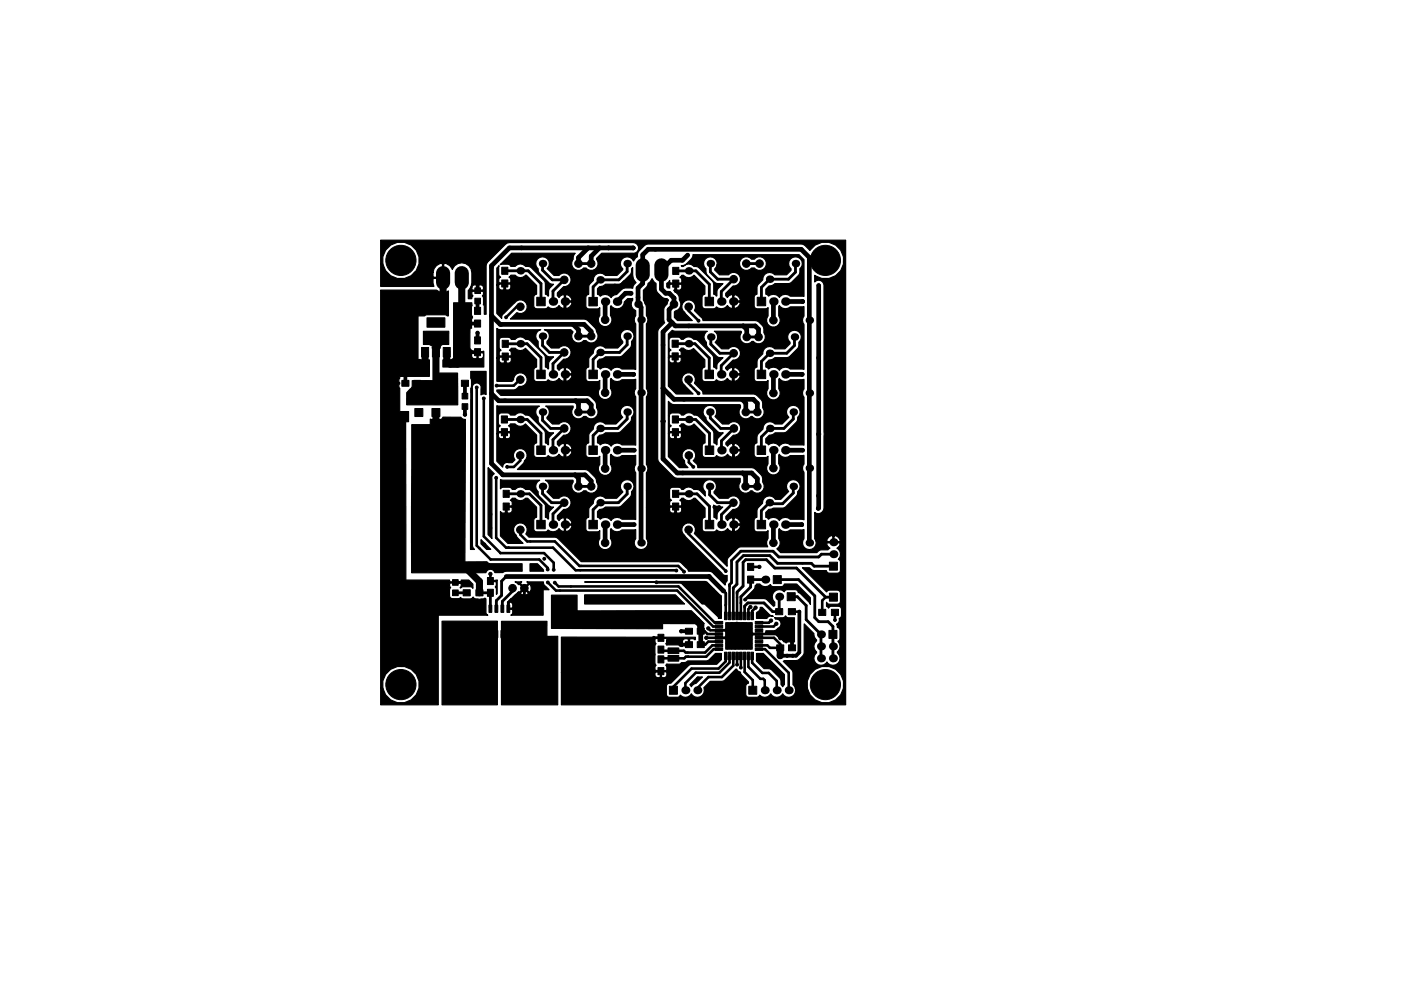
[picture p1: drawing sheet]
<svg xmlns="http://www.w3.org/2000/svg" width="297mm" height="210mm" viewBox="0 0 297 210" stroke-linecap="round" stroke-linejoin="round" font-family="sans-serif">
<g fill="#000" stroke="#000" stroke-width=".21">
<path d="M106.4 56.7h1.3v1.5h-1.3zM106.4 59.4h1.3v1.5h-1.3zM142.6 56.7h1.3v1.5h-1.3zM142.6 59.4h1.3v1.5h-1.3zM89.4 73.7h1.5v2h-1.5zM91.7 73.7h1.5v2h-1.5zM90.5 67.4h3.8v2h-3.8zM94 73.7h1.5v2h-1.5zM100.6 71.5h1.3v1.5h-1.3zM100.6 74h1.3v1.5h-1.3zM100.7 63.3h1.2v1.2h-1.2zM100.7 61.1h1.2v1.2h-1.2z"/>
<path d="M100.6 67.9h1.3v1.5h-1.3zM100.6 65.2h1.3v1.5h-1.3zM106.5 72.2h1.3v1.5h-1.3zM106.5 74.9h1.3v1.5h-1.3zM113.8 63.1h1.8v1.8h-1.8zM124.8 63.1h1.8v1.8h-1.8zM142.5 72.2h1.3v1.5h-1.3zM142.5 74.9h1.3v1.5h-1.3zM149.5 63.1h1.8v1.8h-1.8zM160.5 63.1h1.8v1.8h-1.8zM85.2 80.7h1.5v1.2h-1.5zM87.7 80.7h1.5v1.2h-1.5z"/>
<path d="M88 86.7h1.7v1.7h-1.7zM91.6 86.7h1.7v1.7h-1.7zM95.1 80.7h1.5v1.3h-1.5zM97.8 80.7h1.5v1.3h-1.5zM98 83.4h1.2v1.2h-1.2zM98 85.6h1.2v1.2h-1.2zM106.3 88.2h1.3v1.5h-1.3zM106.3 90.9h1.3v1.5h-1.3zM113.8 78.5h1.8v1.8h-1.8zM113.8 94.6h1.8v1.8h-1.8zM124.8 78.5h1.8v1.8h-1.8zM124.8 94.6h1.8v1.8h-1.8z"/>
<path d="M142.5 88.2h1.4v1.5h-1.4zM142.5 90.9h1.4v1.5h-1.4zM149.5 78.5h1.8v1.8h-1.8zM149.5 94.6h1.8v1.8h-1.8zM160.5 94.6h1.8v1.8h-1.8zM160.5 78.5h1.8v1.8h-1.8zM106.7 104h1.3v1.5h-1.3zM106.7 106.7h1.3v1.5h-1.3zM113.8 110.4h1.8v1.8h-1.8zM124.8 110.4h1.8v1.8h-1.8zM142.6 104h1.3v1.5h-1.3zM142.6 106.7h1.3v1.5h-1.3z"/>
<path d="M149.5 110.4h1.8v1.8h-1.8zM158.5 119.5h1.3v1.5h-1.3zM160.5 110.4h1.8v1.8h-1.8zM175.9 119.3h1.7v1.7h-1.7zM96 125.2h1.1v1.2h-1.1zM96 123h1.1v1.2h-1.1zM98.2 125.1h1.5v1.3h-1.5zM100.9 125.1h1.5v1.3h-1.5zM103.4 122.5h1.2v1.5h-1.2zM103.4 125h1.2v1.5h-1.2zM103.7 133.8h.6v1.5h-.6zM103.7 128.4h.6v1.5h-.6z"/>
<path d="M104.9 133.8h.6v1.5h-.6zM104.9 128.4h.6v1.5h-.6zM106.2 133.8h.6v1.5h-.6zM106.2 128.4h.6v1.5h-.6zM107.5 133.8h.6v1.5h-.6zM107.5 128.4h.6v1.5h-.6zM139.5 139.1h1.3v1.5h-1.3zM139.5 137.1h1.3v1.5h-1.3zM139.5 134.6h1.3v1.5h-1.3zM141.6 137.5h2.3v1.2h-2.3zM141.6 139.1h2.3v1.2h-2.3zM145.3 136.1h1.5v1.3h-1.5z"/>
<path d="M145.3 133.3h1.5v1.2h-1.5zM147.8 136.1h1.5v1.3h-1.5zM147.8 133.3h1.5v1.2h-1.5zM151.6 131.8h1.6v.6h-1.6zM151.6 132.6h1.6v.6h-1.6zM151.6 133.4h1.6v.6h-1.6zM151.6 134.2h1.6v.6h-1.6zM151.6 135h1.6v.6h-1.6zM151.6 135.8h1.6v.6h-1.6zM151.6 136.6h1.6v.6h-1.6zM151.6 137.4h1.6v.6h-1.6zM153.6 138.4h.6v1.6h-.6z"/>
<path d="M153.6 129.9h.6v1.6h-.6zM154.4 138.4h.5v1.6h-.5zM154.4 129.9h.5v1.6h-.5zM155.2 138.4h.5v1.6h-.5zM155.2 129.9h.5v1.6h-.5zM156 138.4h.6v1.6h-.6zM156 129.9h.6v1.6h-.6zM156.8 138.4h.5v1.6h-.5zM156.8 129.9h.5v1.6h-.5zM157.6 138.4h.6v1.6h-.6zM157.6 129.9h.6v1.6h-.6zM158.5 122.2h1.3v1.5h-1.3z"/>
<path d="M158.4 138.4h.5v1.6h-.5zM158.4 129.9h.5v1.6h-.5zM159.2 138.4h.5v1.6h-.5zM159.2 129.9h.5v1.6h-.5zM160.1 137.4h1.6v.6h-1.6zM160.1 136.6h1.6v.6h-1.6zM160.1 135.8h1.6v.6h-1.6zM160.1 135h1.6v.6h-1.6zM160.1 134.2h1.6v.6h-1.6zM160.1 133.4h1.6v.6h-1.6zM160.1 132.6h1.6v.6h-1.6zM160.1 131.8h1.6v.6h-1.6z"/>
<path d="M163.9 122.1h1.7v1.7h-1.7zM164.7 136.8h1.5v1.3h-1.5zM164.5 129.1h1.4v1.3h-1.4zM166.9 125.7h1.7v1.7h-1.7zM167.2 136.8h1.5v1.3h-1.5zM167.2 129.1h1.4v1.3h-1.4zM173.6 129.3h1.5v1.3h-1.5zM175.7 133.7h1.7v1.7h-1.7zM175.9 125.8h1.7v1.7h-1.7zM176.3 129.3h1.5v1.3h-1.5zM139.5 141.6h1.3v1.5h-1.3zM141.9 145.6h1.7v1.7h-1.7z"/>
<path d="M158.7 145.6h1.8v1.7h-1.8z"/>
<circle cx="82.6" cy="55.2" r=".4"/>
<circle cx="83.3" cy="56.9" r=".4"/>
<circle cx="83.3" cy="53.6" r=".4"/>
<circle cx="85" cy="55.2" r="3.2"/>
<circle cx="85" cy="52.8" r=".4"/>
<circle cx="85" cy="57.6" r=".4"/>
<circle cx="86.7" cy="56.9" r=".4"/>
<circle cx="86.7" cy="53.6" r=".4"/>
<circle cx="87.4" cy="55.2" r=".4"/>
<circle cx="119.6" cy="59.4" r=".8"/>
<circle cx="122.6" cy="55.9" r=".8"/>
<circle cx="125.3" cy="55.9" r=".8"/>
<circle cx="133.1" cy="59.8" r=".3"/>
<circle cx="134.3" cy="52.6" r=".35"/>
<circle cx="145.8" cy="54.1" r=".3"/>
<circle cx="155.5" cy="59.2" r=".8"/>
<circle cx="158.2" cy="55.9" r=".8"/>
<circle cx="161" cy="55.9" r=".8"/>
<circle cx="172.6" cy="55.2" r=".4"/>
<circle cx="173.3" cy="56.9" r=".4"/>
<circle cx="173.3" cy="53.6" r=".4"/>
<circle cx="175" cy="55.2" r="3.2"/>
<circle cx="175" cy="52.8" r=".4"/>
<circle cx="175" cy="57.6" r=".4"/>
<circle cx="176.7" cy="53.6" r=".4"/>
<circle cx="176.7" cy="56.9" r=".4"/>
<circle cx="177.4" cy="55.2" r=".4"/>
<circle cx="86" cy="79.6" r=".35"/>
<circle cx="101.1" cy="79.6" r=".3"/>
<circle cx="101.2" cy="70.6" r=".35"/>
<circle cx="101.3" cy="60.1" r=".35"/>
<circle cx="107" cy="61.8" r=".3"/>
<circle cx="107.1" cy="77.7" r=".3"/>
<circle cx="107.3" cy="67.3" r=".3"/>
<circle cx="110.3" cy="65.1" r=".8"/>
<circle cx="119.6" cy="74.8" r=".8"/>
<circle cx="119.8" cy="66.7" r=".35"/>
<circle cx="122.6" cy="71.3" r=".8"/>
<circle cx="125.3" cy="71.3" r=".8"/>
<circle cx="128.3" cy="67.8" r=".8"/>
<circle cx="130.4" cy="60.6" r=".3"/>
<circle cx="133.8" cy="62.2" r=".3"/>
<circle cx="134.3" cy="79.4" r=".35"/>
<circle cx="140.6" cy="73.2" r=".3"/>
<circle cx="141.1" cy="62.2" r=".3"/>
<circle cx="142.9" cy="64.5" r=".8"/>
<circle cx="143.2" cy="77.2" r=".3"/>
<circle cx="143.3" cy="61.7" r=".3"/>
<circle cx="146" cy="65.1" r=".8"/>
<circle cx="148.1" cy="68" r=".3"/>
<circle cx="155.5" cy="66.7" r=".35"/>
<circle cx="155.5" cy="74.9" r=".8"/>
<circle cx="158.3" cy="71.5" r=".8"/>
<circle cx="160.8" cy="71.5" r=".8"/>
<circle cx="164" cy="67.9" r=".8"/>
<circle cx="170.1" cy="79.4" r=".35"/>
<circle cx="170.2" cy="64" r=".35"/>
<circle cx="173.6" cy="75.9" r=".35"/>
<circle cx="173.6" cy="60.6" r=".35"/>
<circle cx="98.6" cy="88" r=".35"/>
<circle cx="101.1" cy="82.2" r=".3"/>
<circle cx="102.5" cy="82.8" r=".3"/>
<circle cx="102.6" cy="84.5" r=".3"/>
<circle cx="105.3" cy="81.8" r=".3"/>
<circle cx="107" cy="93.3" r=".3"/>
<circle cx="107.5" cy="99" r=".3"/>
<circle cx="110.3" cy="96.6" r=".8"/>
<circle cx="110.3" cy="80.5" r=".8"/>
<circle cx="119.6" cy="90.9" r=".8"/>
<circle cx="119.8" cy="82.2" r=".35"/>
<circle cx="119.8" cy="98.3" r=".35"/>
<circle cx="122.6" cy="87.4" r=".8"/>
<circle cx="125.3" cy="87.4" r=".8"/>
<circle cx="128.3" cy="99.4" r=".8"/>
<circle cx="128.3" cy="83.3" r=".8"/>
<circle cx="134.5" cy="95.5" r=".35"/>
<circle cx="140.6" cy="97.3" r=".3"/>
<circle cx="140.6" cy="89.4" r=".3"/>
<circle cx="143.2" cy="93.3" r=".3"/>
<circle cx="146" cy="80.5" r=".8"/>
<circle cx="146" cy="96.6" r=".8"/>
<circle cx="147" cy="99" r=".3"/>
<circle cx="148.1" cy="83.4" r=".3"/>
<circle cx="155.5" cy="82.2" r=".35"/>
<circle cx="155.5" cy="98.3" r=".35"/>
<circle cx="155.6" cy="90.9" r=".8"/>
<circle cx="158.1" cy="87.4" r=".8"/>
<circle cx="160.6" cy="87.4" r=".8"/>
<circle cx="164" cy="83.4" r=".8"/>
<circle cx="164" cy="99.3" r=".8"/>
<circle cx="170.2" cy="95.5" r=".35"/>
<circle cx="173.6" cy="92.1" r=".35"/>
<circle cx="102.7" cy="115.5" r=".3"/>
<circle cx="104" cy="112" r=".3"/>
<circle cx="104" cy="109.1" r=".3"/>
<circle cx="105.2" cy="101.4" r=".3"/>
<circle cx="107.3" cy="109.1" r=".3"/>
<circle cx="110.3" cy="112.4" r=".8"/>
<circle cx="111" cy="102.3" r=".3"/>
<circle cx="115.4" cy="118.6" r=".3"/>
<circle cx="116.4" cy="107.7" r=".3"/>
<circle cx="119.6" cy="106.6" r=".8"/>
<circle cx="122.6" cy="103.2" r=".8"/>
<circle cx="125.3" cy="103.2" r=".8"/>
<circle cx="128.3" cy="115.2" r=".8"/>
<circle cx="134.5" cy="111.3" r=".35"/>
<circle cx="143.2" cy="109.1" r=".3"/>
<circle cx="146" cy="112.4" r=".8"/>
<circle cx="151.5" cy="107.6" r=".3"/>
<circle cx="152.5" cy="107.6" r=".3"/>
<circle cx="155.5" cy="106.6" r=".8"/>
<circle cx="155.5" cy="114" r=".35"/>
<circle cx="158.1" cy="103.2" r=".8"/>
<circle cx="160.6" cy="103.2" r=".8"/>
<circle cx="164" cy="115.2" r=".8"/>
<circle cx="170" cy="111.3" r=".35"/>
<circle cx="173.5" cy="107.9" r=".35"/>
<circle cx="94.8" cy="132.8" r=".35"/>
<circle cx="95.1" cy="137.3" r=".35"/>
<circle cx="95.1" cy="139.2" r=".35"/>
<circle cx="97" cy="135" r=".35"/>
<circle cx="97.2" cy="139.7" r=".35"/>
<circle cx="97.2" cy="137.3" r=".35"/>
<circle cx="97.5" cy="132.8" r=".35"/>
<circle cx="98.1" cy="123.6" r=".35"/>
<circle cx="98.1" cy="120.1" r=".3"/>
<circle cx="99.1" cy="135.1" r=".35"/>
<circle cx="99.8" cy="132.8" r=".35"/>
<circle cx="100.6" cy="120.1" r=".3"/>
<circle cx="100.8" cy="134" r=".35"/>
<circle cx="102.8" cy="120.1" r=".3"/>
<circle cx="104" cy="121.8" r=".35"/>
<circle cx="105.7" cy="120.1" r=".3"/>
<circle cx="108.2" cy="120.1" r=".3"/>
<circle cx="108.7" cy="124.8" r=".8"/>
<circle cx="109.1" cy="127.2" r=".35"/>
<circle cx="110.9" cy="134" r=".35"/>
<circle cx="111.2" cy="124.8" r=".8"/>
<circle cx="111.2" cy="127.3" r=".35"/>
<circle cx="112.9" cy="136.1" r=".35"/>
<circle cx="113" cy="134" r=".35"/>
<circle cx="113.8" cy="120.1" r=".3"/>
<circle cx="115.1" cy="134.1" r=".35"/>
<circle cx="115.3" cy="136.2" r=".35"/>
<circle cx="115.4" cy="138" r=".35"/>
<circle cx="116.1" cy="120.8" r=".3"/>
<circle cx="116.1" cy="123.6" r=".3"/>
<circle cx="117.3" cy="138.7" r=".35"/>
<circle cx="117.4" cy="136.1" r=".35"/>
<circle cx="117.4" cy="120.9" r=".3"/>
<circle cx="117.6" cy="123.6" r=".3"/>
<circle cx="118" cy="127.8" r=".3"/>
<circle cx="119.3" cy="129.2" r=".3"/>
<circle cx="120.9" cy="130.8" r=".3"/>
<circle cx="124.2" cy="130.7" r=".3"/>
<circle cx="127.1" cy="130.7" r=".3"/>
<circle cx="130.5" cy="130.7" r=".3"/>
<circle cx="133.9" cy="126.8" r=".3"/>
<circle cx="138.6" cy="135.3" r=".3"/>
<circle cx="139.2" cy="123.5" r=".3"/>
<circle cx="140.6" cy="126.8" r=".3"/>
<circle cx="143.4" cy="121" r=".3"/>
<circle cx="144.3" cy="136.8" r=".35"/>
<circle cx="144.4" cy="133.9" r=".35"/>
<circle cx="145" cy="121.3" r=".3"/>
<circle cx="147.7" cy="131.6" r=".35"/>
<circle cx="149.7" cy="135.3" r=".35"/>
<circle cx="150.2" cy="133.3" r=".35"/>
<circle cx="151.2" cy="125.3" r=".3"/>
<circle cx="153.9" cy="121.2" r=".3"/>
<circle cx="154.6" cy="132.9" r=".3"/>
<circle cx="154.6" cy="135.3" r=".3"/>
<circle cx="154.9" cy="136.5" r=".3"/>
<circle cx="155.1" cy="132.4" r=".3"/>
<circle cx="155.9" cy="137.4" r=".3"/>
<circle cx="156" cy="133.7" r=".3"/>
<circle cx="156.1" cy="135.3" r=".3"/>
<circle cx="156.2" cy="132.3" r=".3"/>
<circle cx="157.1" cy="134.6" r=".3"/>
<circle cx="157.5" cy="132.4" r=".3"/>
<circle cx="158" cy="127.2" r=".3"/>
<circle cx="158.1" cy="134.5" r=".3"/>
<circle cx="158.9" cy="136.2" r=".3"/>
<circle cx="158.9" cy="133.3" r=".3"/>
<circle cx="159.1" cy="128.8" r=".35"/>
<circle cx="160.2" cy="128.9" r=".35"/>
<circle cx="160.8" cy="130.6" r=".3"/>
<circle cx="161" cy="120.3" r=".35"/>
<circle cx="163.3" cy="125.1" r=".3"/>
<circle cx="163.5" cy="131.7" r=".35"/>
<circle cx="164.6" cy="132.3" r=".35"/>
<circle cx="165.4" cy="139.1" r=".35"/>
<circle cx="165.4" cy="135.4" r=".35"/>
<circle cx="166.9" cy="131.6" r=".3"/>
<circle cx="166.9" cy="139.1" r=".3"/>
<circle cx="167.9" cy="135.7" r=".35"/>
<circle cx="168.1" cy="139.1" r=".3"/>
<circle cx="169.5" cy="129.8" r=".3"/>
<circle cx="177" cy="131.5" r=".3"/>
<circle cx="82.6" cy="145.2" r=".4"/>
<circle cx="83.3" cy="146.9" r=".4"/>
<circle cx="83.3" cy="143.6" r=".4"/>
<circle cx="85" cy="145.2" r="3.2"/>
<circle cx="85" cy="142.8" r=".4"/>
<circle cx="85" cy="147.6" r=".4"/>
<circle cx="86.7" cy="146.9" r=".4"/>
<circle cx="86.7" cy="143.6" r=".4"/>
<circle cx="87.4" cy="145.2" r=".4"/>
<circle cx="95.1" cy="148.3" r=".35"/>
<circle cx="95.2" cy="142.2" r=".35"/>
<circle cx="95.3" cy="145.8" r=".35"/>
<circle cx="97" cy="145.4" r=".35"/>
<circle cx="97.1" cy="142.2" r=".35"/>
<circle cx="115.4" cy="142.4" r=".35"/>
<circle cx="115.5" cy="145.1" r=".35"/>
<circle cx="115.5" cy="140.2" r=".35"/>
<circle cx="115.5" cy="146.8" r=".35"/>
<circle cx="117.4" cy="142.4" r=".35"/>
<circle cx="117.5" cy="144.8" r=".35"/>
<circle cx="138.5" cy="142.4" r=".3"/>
<circle cx="148" cy="143.9" r=".3"/>
<circle cx="156.3" cy="141" r=".3"/>
<circle cx="157.1" cy="141.6" r=".3"/>
<circle cx="163.7" cy="141.7" r=".3"/>
<circle cx="165" cy="142.5" r=".3"/>
<circle cx="172.6" cy="145.2" r=".4"/>
<circle cx="173.3" cy="146.9" r=".4"/>
<circle cx="173.3" cy="143.6" r=".4"/>
<circle cx="175" cy="145.2" r="3.2"/>
<circle cx="175" cy="142.8" r=".4"/>
<circle cx="175" cy="147.6" r=".4"/>
<circle cx="176.7" cy="146.9" r=".4"/>
<circle cx="176.7" cy="143.6" r=".4"/>
<circle cx="177.4" cy="145.2" r=".4"/>
</g>
<g fill="#000">
<circle cx="110.3" cy="57.5" r=".8"/>
<circle cx="115" cy="55.9" r=".8"/>
<circle cx="127.2" cy="59.4" r=".8"/>
<circle cx="133" cy="55.9" r=".8"/>
<circle cx="146" cy="57.5" r=".8"/>
<circle cx="150.6" cy="55.9" r=".8"/>
<circle cx="163.2" cy="59.2" r=".8"/>
<circle cx="168.7" cy="55.9" r=".8"/>
<circle cx="110.3" cy="72.9" r=".8"/>
<circle cx="115" cy="71.3" r=".8"/>
<circle cx="117.2" cy="64" r=".9"/>
<circle cx="117.2" cy="79.4" r=".9"/>
<circle cx="119.8" cy="64" r=".9"/>
<circle cx="119.8" cy="79.4" r=".9"/>
<circle cx="127.2" cy="74.8" r=".8"/>
<circle cx="128.3" cy="64" r=".9"/>
<circle cx="128.3" cy="79.4" r=".9"/>
<circle cx="130.8" cy="79.4" r=".9"/>
<circle cx="130.8" cy="64" r=".9"/>
<circle cx="133" cy="71.3" r=".8"/>
<circle cx="135.3" cy="64.5" r=".8"/>
<circle cx="135.9" cy="67.8" r=".8"/>
<circle cx="146" cy="72.9" r=".8"/>
<circle cx="150.7" cy="71.5" r=".8"/>
<circle cx="152.9" cy="79.4" r=".9"/>
<circle cx="152.9" cy="64" r=".9"/>
<circle cx="155.5" cy="79.4" r=".9"/>
<circle cx="155.5" cy="64" r=".9"/>
<circle cx="163.2" cy="74.9" r=".8"/>
<circle cx="164" cy="64" r=".9"/>
<circle cx="164" cy="79.4" r=".9"/>
<circle cx="166.5" cy="64" r=".9"/>
<circle cx="166.5" cy="79.4" r=".9"/>
<circle cx="168.4" cy="71.5" r=".8"/>
<circle cx="171.6" cy="67.9" r=".8"/>
<circle cx="92.4" cy="85" r=".85"/>
<circle cx="92.4" cy="83.3" r=".4"/>
<circle cx="110.3" cy="89" r=".8"/>
<circle cx="115" cy="87.4" r=".8"/>
<circle cx="117.2" cy="95.5" r=".9"/>
<circle cx="119.8" cy="95.5" r=".9"/>
<circle cx="127.2" cy="90.9" r=".8"/>
<circle cx="128.3" cy="95.5" r=".9"/>
<circle cx="130.8" cy="95.5" r=".9"/>
<circle cx="133" cy="87.4" r=".8"/>
<circle cx="135.9" cy="83.3" r=".8"/>
<circle cx="135.9" cy="99.4" r=".8"/>
<circle cx="146" cy="89" r=".8"/>
<circle cx="150.5" cy="87.4" r=".8"/>
<circle cx="153" cy="95.5" r=".9"/>
<circle cx="155.5" cy="95.5" r=".9"/>
<circle cx="163.2" cy="90.9" r=".8"/>
<circle cx="164" cy="95.5" r=".9"/>
<circle cx="166.5" cy="95.5" r=".9"/>
<circle cx="168.2" cy="87.4" r=".8"/>
<circle cx="171.6" cy="99.3" r=".8"/>
<circle cx="171.6" cy="83.4" r=".8"/>
<circle cx="110.3" cy="104.8" r=".8"/>
<circle cx="115" cy="103.2" r=".8"/>
<circle cx="117.2" cy="111.3" r=".9"/>
<circle cx="119.8" cy="111.3" r=".9"/>
<circle cx="127.2" cy="106.6" r=".8"/>
<circle cx="128.3" cy="111.3" r=".9"/>
<circle cx="130.8" cy="111.3" r=".9"/>
<circle cx="133" cy="103.2" r=".8"/>
<circle cx="135.9" cy="115.2" r=".8"/>
<circle cx="146" cy="104.8" r=".8"/>
<circle cx="150.5" cy="103.2" r=".8"/>
<circle cx="153" cy="111.3" r=".9"/>
<circle cx="155.5" cy="111.3" r=".9"/>
<circle cx="163.1" cy="106.6" r=".8"/>
<circle cx="164" cy="111.3" r=".9"/>
<circle cx="166.5" cy="111.3" r=".9"/>
<circle cx="168.2" cy="103.2" r=".8"/>
<circle cx="171.6" cy="115.2" r=".8"/>
<circle cx="176.7" cy="115" r=".85"/>
<circle cx="176.7" cy="117.6" r=".85"/>
<circle cx="162.3" cy="123" r=".85"/>
<circle cx="165.2" cy="126.6" r=".85"/>
<circle cx="174.1" cy="134.6" r=".85"/>
<circle cx="174.1" cy="137.1" r=".85"/>
<circle cx="174.1" cy="139.7" r=".85"/>
<circle cx="176.6" cy="137.1" r=".85"/>
<circle cx="176.6" cy="139.7" r=".85"/>
<circle cx="145.3" cy="146.4" r=".85"/>
<circle cx="147.9" cy="146.4" r=".85"/>
<circle cx="162.1" cy="146.4" r=".85"/>
<circle cx="164.7" cy="146.4" r=".85"/>
<circle cx="167.2" cy="146.4" r=".85"/>
</g>
<path d="M93.9 57.9v2M97.9 57.9v2M136.3 56.3v2M140.2 56.3v2M99.7 142.2v2M103.6 142.2v2M108.4 142.2v2M112.4 142.2v2" fill="none" stroke="#000" stroke-width="3"/>
<g fill="none" stroke="#000" stroke-width=".55">
<path d="M110.3 65.1h-.8l-2.2 2.2M146 65.1v.9l2.1 2M101.1 82.2v33.5l2.9 3M102.6 84.5v29.3l3.5 3.5h9.3l2 2.1v1.5M107.5 99v.1M110.3 96.6v1.1l-1.4 1.4h-1.4M110.3 80.5l-1.4 1.3h-3.6M146 80.5v.8l2.1 2.1M146 96.6v1.5l1 .9M104 118.7h10.3l1.8 1.8v.3M105.2 101.4v12.7l2.1 2.1h9.9l4.9 4.8h21.3M110.3 112.4v1l1.5 1.5h5.9l5.1 5.2h21l1.2 1.2"/>
<path d="M146 112.4v.9l7.9 7.8M104 121.8v1.5M116.1 123.6l1.8 1.7h25.7l7.6 7.6h1.2M117.6 123.6l.8 .8h25.5l7.7 7.7h.8M138.6 135.3h1.5M145.9 139.3h.1M148.6 133.9h.8l.6 .6h2.4M149.8 135.3h2.6M150.2 133.3l.4 .4h1.8M152.4 136.9h-1.4l-1.5 1.5h-4.1l-.4-.3h-4.6l-.3-.3M152.4 136.1h-2.2l-.7 .7h-.9M152.4 137.7h-1.1l-1.6 1.6h-4.3l-.3 .4h-4.8l-.2 .2"/>
<path d="M153.4 125.4l.5 .4M153.9 128.4h.1M153.9 121.1v.1M153.9 128.4v2.3M153.9 139.2v1.1l-1.6 1.5h-5.7l-3.8 3.9v.7M154.7 124.3v6.4M154.7 139.2v1.4l-2.2 2.1h-5l-2.2 2.2v1.5M155.5 124.9v5.8M155.5 139.2v2l-2.5 2.4h-2.8l-2.3 2.4v.4M156.3 125.9v4.8M156.3 139.2v1.8M157.1 127.9v2.8"/>
<path d="M157.1 139.2v2.4M157.9 128.8v1.9M157.9 139.2v3.4l1.7 1.7v2.1M158.7 139.2v2.3l2.5 2.5h.6l.3 .3v2.1M159.1 128.8l-.4 .4v1.5M159.2 120.3h1.8M159.5 139.2v1.4l2.1 2.2h1.4l1.7 1.7v1.9M160.2 128.9l-.7 .7v1.1M160.9 135.3h3.2l1.3 1.3v.8h-2.2l-.5-.5h-1.8M160.9 134.5h3.7l.9 .9M160.9 137.7h1.3l5 5v3.7M163.5 131.7l-.5 .4h-2.1"/>
<path d="M164.6 132.3l-.6 .6h-3.1M167.9 129.8h1.6M175 126.7l-.7 .7v2.5M177 129.9v1.6M138.5 142.4h1.6"/>
</g>
<g fill="none" stroke="#000" stroke-width="1.5">
<path d="M93.9 58.9v4.1l-2.4 2.4h-2.6l-2 2.1v8.6l1.6 1.6h.7l.9-.9v-2.1M97.9 58.9v17.5l-.9 .8h-1.6l-.7-.7v-1.8M92.4 74.7v10.3M92.4 87.5v31.4M92.4 118.9l1.3 1.3h4.8l3.2 3.2v2.4M92.4 118.9h.1M98.1 120.1l.1 .1M119.3 129.2h.1M120.9 130.8h25.9l1.8 1.7v1.4M124.2 130.7v.1M127.1 130.7v.1M130.5 130.7v.1"/>
<path d="M147.8 131.6l-.1 .1M147.8 131.6v.1M165.4 137.4v1.7"/>
</g>
<g fill="none" stroke="#000" stroke-width=".8">
<path d="M86 79.6v1.7M97.9 72.6l2.1 2.1h1.2M101.2 70.6v1.6M101.2 68.6h-2.1l-1.2 1.3M101.3 60.1v1.6M101.3 63.9l-.1 2M88.4 81.3h2l2 2v-.5l1.6-1.5h1.9M98.6 81.3v2.7M98.6 86.2v1.8M144.3 136.8h1.8M144.4 133.9h1.7M167.9 135.7v1.7"/>
<path d="M169.5 129.8v8.6l-.7 .7h-3.4"/>
</g>
<g fill="none" stroke="#000" stroke-width="1">
<path d="M124.7 52.6l-2.1 2v1.3M127.1 52.6l-1.7 1.7v1.6M134.3 52.6h-26.3l-3.8 3.8v41.9l2.4 2.4h17.5l1.3 1.3v1.2M145.8 54.1l-1.1 1.1h-2.4l-2.1 2.1v4l.9 .9h.8l1 1v1.4l-1 1.1v2.1l1.3 1.3h16.9l.7 .7v1.7M104.2 67l1.9 1.8h17.7l1.6 1.5v1M121.5 68.8l1.1 1.2v1.3M128.3 64v3.8M128.3 79.4v3.9M133.8 62.2h-1.2l-1.8 1.8M133.8 62.2h.1M134.3 79.4h-3.5M142.5 68.5l-1.9 1.9v26.9l3 3h15.8l1.2 1.2v1.7"/>
<path d="M157.6 69.1l.7 .8v1.6M164 64v3.9M164 79.4v4M164 64h.1M166.5 64h3.7M170.1 79.4h-3.6M170.2 64h.1M173.6 60.6l-.1 47.3M104.2 83.5l1.5 1.5h18.8l.9 .9v1.5M122.1 85l.5 .6v1.8M128.3 95.5v3.9M130.8 95.5h3.7"/>
<path d="M140.6 89.4h.1M140.6 82.4l2.3 2.3h16.8l.9 .9v1.8M157.3 84.7l.8 .8v1.9M164 95.5v3.8M164 83.4h.1M166.5 95.5h3.7M173.6 92.1h.1M121.9 100.7l.7 .8v1.7M128.3 111.3v3.9M130.8 111.3h3.7M135.9 115.2v-50l-.6-.7v-3.4l1-1v-6l1.1-1.2h32.5l1.7 1.7v60.6M157.5 100.3l.6 .7v2.2"/>
<path d="M164 111.3v3.9M166.5 111.3h3.5M170 111.3h.1M173.6 105.2h.1M107.3 122.3h43.1M148.6 133.9v2.9M150.3 122.3l3.1 3.1"/>
</g>
<g fill="none" stroke="#000" stroke-width=".6">
<path d="M107 57.4v.1M107 57.5h5l2.7 2.7v3.8M115 55.9v1.4l2.1 2.1h2.5l-2.4 2.4v2.2M122.6 55.9h2.8M133 55.9v1.7l-1.8 1.8h-4l-1.4 1.5v3.1M133.1 59.8h-.8l-.8 .8h-1.1M143.3 57.5h4.2l2.9 2.8v3.7M146 57.5h.1M150.6 55.9v1.8l1.6 1.5h3.3l-2.6 2.7v2.1M158.2 55.9h2.8M168.7 55.9v1.8l-1.5 1.5h-4l-1.8 1.8v3M92.4 71.9v2.8"/>
<path d="M92.4 71.9h.1M101.1 79.6h.1l1.3 1.2v2M107 60.1v1.7M107.1 75.6v2.1M107.1 72.9h4.7l2.9 3v3.5M110.3 72.9h.1M115 71.3v2l1.5 1.5h3.1l-2.4 2.4v2.2M119.8 64v2.7M119.8 79.4v2.8M119.8 66.7h.1M122.6 71.3h2.8M133 71.3v1.9l-1.6 1.6h-4.2l-1.4 1.5v3.1"/>
<path d="M143.2 75.6v1.6M143.2 72.9h4.1l3.1 3v3.5M143.3 60.2v1.5M146 72.9h.1M150.7 71.5v1.5l1.9 1.9h2.9l-2.6 2.7v1.8M155.5 79.4v2.8M155.5 64v2.7M155.5 66.7h.1M158.3 71.5h2.5M168.4 71.5v1.8l-1.6 1.6h-3.6l-1.8 1.8v2.7M107 91.7v1.6M107 89h4.8l2.9 2.9v3.6"/>
<path d="M110.3 89h.1M115 87.4v1.8l1.8 1.7h2.8l-2.4 2.4v2.2M119.8 95.5v2.8M119.8 98.3h.1M119.8 82.2h.1M122.6 87.4h2.8M133 87.4v1.5l-2 2h-3.8l-1.4 1.5v3.1M143.2 91.7v1.6M143.2 89h4.3l2.9 2.9v3.6M146 89h.1M150.5 87.4l.1 1.3 2.2 2.2h2.8l-2.6 2.6v2M155.5 82.2h.1"/>
<path d="M155.5 95.5v2.8M155.5 98.3h.1M158.1 87.4h2.5M168.2 87.4v1.5l-2 2h-3l-1.8 1.8v2.8M104 109.1v2.9M104 112h.1M107.3 107.5v1.6M107.3 104.8h5l2.4 2.4v4.1M110.3 104.8h.1M111 102.3l5.5 5.4M115 103.2v1.5l1.9 1.9h2.7l-2.4 2.4v2.3M115.4 118.6h.1"/>
<path d="M122.6 103.2h2.8M133 103.2v1.6l-1.9 1.8h-3.9l-1.4 1.5v3.2M143.2 107.5v1.6M143.2 104.8h4.6l2.6 2.6v3.9M146 104.8h.1M150.5 103.2v1.8l1.6 1.6h3.4l-2.5 2.6v2.1M151.5 107.6h1M155.5 111.3v2.7M155.5 114h.1M158.1 103.2h2.5M168.2 103.2v1.4l-2.3 2.3h-2.6l-.2-.3-1.7 1.7v3M176.7 117.6h-2.5l-.6 .6h-8.5l-1.2-1.3h-6.8l-2 2v4.7l-.4 .4v.3"/>
<path d="M94.8 132.8l2.2 2.2M95.1 137.3v1.9M96.5 125.8h2.5M96.5 123.6h1.6M97.2 139.7l-.1 2.5M97.5 132.8h2.3M99.1 135.1l-1.9 2v.2M100.8 134v3.5M101.7 125.8h2.3M104 125.8v3.3M104 134.5v2.2M104 136.7h.1"/>
<path d="M104 125.8h.1M105.2 134.5v.9l-1.2 1.3M106.5 134.5v1l1.3 1.3M107.3 122.3l-.9 1v3l-1.2 1.1v1.7M107.8 134.5v2.3M107.8 136.8h.1M108.7 124.8v.6l-2.2 2.2v1.5M109.1 127.2h-.7l-.6 .6v1.3M110.9 134l-.1 2.8M111.2 124.8v2.5M112.9 136.1l2.4 .1M113 134l2.1 .1"/>
<path d="M117.4 136.1l-2 1.9M117.5 138.7h-.1M139.2 123.5h10.3l1.7 1.8M152.4 133.7h3.8l.8 .8h3.9M153.9 125.8v2.6M154.5 133l.6-.6h2.9l.9 .9M154.5 133v.7M154.6 132.9l-.1 .1M154.9 136.5h.1M155 136.5h-.1M156 133.7h.1M156.2 132.3h.1"/>
<path d="M156.3 125.9v-.3l1.3-1.3v-5l.5-.6h4.4l1.8 1.8h4.6l6.1 6.2h1.7M156.3 132.3v.1M157.2 134.5l-.8 .8h-4M158.9 133.3v2.9l-1.1 1.2h-1.9l-1.3-1.3v-.8M158.9 133.3h.1M159.3 134.5h.1M162.3 123h-3.1v1.5l-2.1 2.1v1.3M163.3 125.1h-3.2l-2.1 2.1M164.8 123h4.5l3.4 3.4v4.6l.9 .9h2l1 1v6.8M165.2 126.6v3.2h-1.4l-1.8-1.9h-3.4l-.7 .7v.2M166.9 131.6l1 1v3.1M167.7 126.6h1.3l1.9 1.9v3l3.2 3.1v5.1"/>
<path d="M176.7 120.1h-4.1l-.6-.6h-7.1l-1.7-1.6h-5.6l-1.4 1.3v4.7l-.7 .8v.2M95.2 142.2l.1 3.6M97 145.4v1.1l-1.9 1.8M115.5 145.1v1.7M115.5 140.2l-.1 2.2M117.4 142.4l.1 2.4M117.4 142.4h.1M163.7 141.7l.9 .8h.4"/>
</g>
<path d="M100.8 137.5l2.8 2.9v2.8M104 136.7h-2.4l-1.9 2v4.5M107.8 136.8h3l1.6 1.6v4.8M111.5 137.5l-3.1 3.2v2.5" fill="none" stroke="#000" stroke-width="2"/>
<g fill="#000" stroke="#000" stroke-width=".25">
<path d="M126.7 61.3a1.27 1.27 0 0 1 1.1-.6l.5-.4 3.3-.1 2-1.9 .2-.3 .1-1 .2-.2v1.6l.2 .8 .6 .7a1.43 1.43 0 0 0-.8 1.3 2.72 2.72 0 0 0-3.4 1.3l-.5 .1-.6 .5a1.54 1.54 0 0 0-2.3-.2l-.6-.4zM80.7 61.6h11.8l1 .4 .3-.1v-.3h.3v.3l.3 .1 .7-.3v5.3l-.8-.2h-3.8l-.5 .2-1.4 .1v9l.6 .3 1.8-.1v3.5l-6.2 .1-.2 .7v.4l.1 .2-.1 .9 .1 .3 .1 4.8 1.8 .1v2.2l-.6 .1 .1 33.4 9.2 .1 .2 .3h2.1l.2-.3h1.6l.9 .8v.9l-.6-.3h-1.5l-.5 .3-.2-.1 .3-.4v-.4l-.2-.2h-2.1l-.2 .2v.4l.2 .4a2.28 2.28 0 0 0-.2 1.9l.2 .2a2.28 2.28 0 0 0 1.9 .2l.3-.2 .5 .3h1.5l.6-.4a1.9 1.9 0 0 0 2.1 .4l.4-.2 .2 .2v2.8l.4 .6-10.5 .1v18.9h-12.2v-3.5h.5a3.9 3.9 0 0 0 6 2.5 3.9 3.9 0 0 0 0-6.5 3.9 3.9 0 0 0-6 2.5v1.5h-.5zM89.8 70.3h5.3v2.8h-1.1a.67 .67 0 0 0-.7 .8h-1.7v-.6l-.7-.2h-1.1zM96.2 64.3h3.8l.1 .5-.1 .4v1.5l.2 .7-.2 .4v.6l.1 .1h1.3v.3h-1.3l-.1 .1v.7l-.3 .1-.1 4.7 .5 .2 2.5-.1v3.4h-8.7v-1.5h.5l.2-.3h.3l.1 .3h.6l.5-.3 .1-1.1h3.8l.1 .8 .4 .3h.5l.1-.2v-1h.3v1l.1 .2 .7-.1 .3-.4v-.6l-.1-.1-6.2 .1zM87.3 90.1h3.8l.1-1.2 .9 .1 .2-.5h.3l.1 .5 .9-.1 .3-.4h3.8a.93 .93 0 0 0 1 .5l-.1 30.1 4.6 .1 .8 .4h6.7v1.6h-3.4l-.7 .3h-1.7a.99 .99 0 0 0-.9-.7 .99 .99 0 0 0-1 .7h-15.7zM87.4 80.8h4.8l.1-.2v-1.4h4.7v6.7h-10.8v-2.6l1.2-1.3zM99.8 78.8h3.3v4.9a.9 .9 0 0 0-1.1 .1v-1.4a.95 .95 0 0 0-.9-1.2 .95 .95 0 0 0-.9 1.2v33.3l.4 .9h-.8v-34.2l.2-.4zM102 114.5l2.1 2.1h-.9l-1.2-1.2zM103.5 99.2l1.3 1.3a.89 .89 0 0 0-.5 1.1v12.7l-.8-.9zM106.1 101.8l.5 .1h7.8a1.41 1.41 0 0 0-.3 2.4l.1 .8 .2 .3 1.9 1.9 .3 .2 .8 .1a2.15 2.15 0 0 0-1.1 2.5l-.1 .1-.6-.4v-2.6l-.2-.6-2.5-2.5-.6-.3h-.9a1.38 1.38 0 0 0-2.2 0h-.6l-.2-.2-.4-.2h-1.3l-.6 .3zM151.3 107.2l.5 .3 1.4 .1-1.1 1.2-.2 1.4-.5-.4zM103.8 123.1h1.7l-.1 2.8-.2 .2v-1.1l-.2-.5 .2-.4v-.5l-.1-.2h-1.3z"/>
<path d="M109.2 123.5h1.4l-.3 .3 .9 .8 .8-.8-.1-.3h-.2h3.5a.89 .89 0 0 0 .5 .9l.7 .7-1.2 .1v5.3h-6.9l.4-.5v-.6l-.1-.1h-1l.1-1.4h.2v1.1h.7l.1-.1v-.7l-.5-.5-.3 .2-.3-.1 2.1-2h.6a.97 .97 0 0 0 1.7 0l-.8-.8-.9 .8h-.6l.2-.3 .3 .1 .8-.8h.4l.8 .8a.97 .97 0 0 0 0-1.6l-.8 .8h-.4l-.8-.8-.3 .1zM112.4 119.6h1.5l1.3 1.3 .1 .3h-2.9zM106.3 131.8h9.7v3.2h2.2v14.5h-11.9zM116.9 126.3h5.4v3.2l.2 .1h24.1l2.7 2.7h-8.7l-.1 .1v1l-23.6-.1zM124 126.2h19.2l1.9 1.9h-21.1zM124 123.5h25.9l3 2.9 .1 4.8h-.7v-.3l-2.9-2.7h-.5l-4.7-4.6zM153.9 132.1h5.6v2.1a.44 .44 0 0 1 0 .7v2.8h-5.6v-2.1a.44 .44 0 0 1 0-.7v-.9a.44 .44 0 0 1 0-.7zM160.4 123.9h.7a1.44 1.44 0 0 0 2.2 .1l.2 .3 .4 .2h1.7a.62 .62 0 0 0 .7-.6h2.6l2.9 2.9v1.4l-.2-.4-1.9-1.9a.71 .71 0 0 1-.6-.6l-.5-.2h-1.7l-.5 .2-.1 .3a1.49 1.49 0 0 0-2.2 0 1.49 1.49 0 0 0 .2 2.1v.8l-.3 .1-1.7-1.5-3.7-.1-.6 .2v-.2l2-2.1a.97 .97 0 0 1 .4-1zM161.2 128.9h.4l1.6 1.5 .7 .4a.95 .95 0 0 0-1.3 .4h-2.2v-1.2l.2-.2a.91 .91 0 0 0 .6-.9zM164.2 131l1.7 .1 .6-.4 .4 .3 1.5 .1v5.1l-.3 .1v1.3h-.3v-1.3l-.2-.1h-.6l-.3 .2-.5-.2-1.8-1.7-2.2-.1 .2-.6h2l.6-.5a.99 .99 0 0 0 .6-1.2 .99 .99 0 0 0-1.2-.7zM93.7 131.8h11.7v17.7h-11.7zM146.2 145.3l1.7-1.7h1l-1.3 1.4-.8 .4-.2 .3z"/>
<path d="M160.4 138.6h1.4l4.5 4.5v2.2l-.4 .4-.3-.4-.1-1.2-1.9-2-.6-.2h-1l-1.6-1.7zM80.7 51h98.6v98.5h-60.3v-6.8h19.9l.1 .8 .4 .3h.4l.2-.2v-1.1h.3v1.1l.1 .2 .7-.1 .3-.4v-.6l-.2-.2h-2.2l-.1 .2h-19.9v-7.5h28.4l-.1 .6-.3-.3h-.6l-.2 .2v1.2h-1.4l-.1 .3-.8-.4-2.5 .1-.3-.3 .3-.6h3.3v.5l.1 .1h1.1v-.9l-.1-.2-.8 .1-.3 .4h-3.3v-.4l-.2-.1h-2.2l-.1 .1v.6l.2 .4-.2 .5v3.5l.2 .5-.2 .4v.6l.1 .2h2.2l.2-.2v-.6l-.3-.4 .3-.2h2.5l.6-.3 .9-.1 .4-.3h3.9l.7-.2 1.3-1.4h1.3v1.3l-1 1-5.7 .1-4.1 4a.74 .74 0 0 0-.9 .6v1.7l.4 .6h1.9l.5-.1 .1-.3a1.44 1.44 0 0 0 2.4-.3 1.48 1.48 0 0 0 1.9 .6 1.48 1.48 0 0 0 .7-1.9l1.4-1.3 2.8-.1 2.6-2.6 .2 .1 .3 .4 .5 .2 .2 .6 1.5 1.5v.3l-.5 .3-.1 2a.65 .65 0 0 0 .6 .6h1.8l.6-.4a1.46 1.46 0 0 0 2.3-.3 1.44 1.44 0 0 0 2.5 0 1.47 1.47 0 0 0 1.9 .6 1.47 1.47 0 0 0 .8-1.8h2.6l.5 1.4a3.9 3.9 0 0 0 6.5 0 3.9 3.9 0 0 0-2.4-6 3.9 3.9 0 0 0-4.6 4.6h-2.6l-.5-.7v-2.9l-2-2.1 .2-.1h2.5a2.28 2.28 0 0 0 1.7-1.8v-6l2.1 2a1.32 1.32 0 0 0 .5 1.3l-.1 .4a1.45 1.45 0 0 0 .1 2.2l-.1 .3a1.49 1.49 0 0 0 .1 2.3 1.49 1.49 0 0 0 2.2-.5 1.48 1.48 0 0 0 2.3 .4 1.48 1.48 0 0 0-.1-2.3l.2-.3a1.47 1.47 0 0 0-.1-2.1l.3-.2 .2-.5v-1.7l-.2-.4-.4-.2-.1-.7a1.2 1.2 0 0 0 .6-1.2l.4-.4v-1.5a.65 .65 0 0 0-.6-.7l-1.8 .1-.3 .3-.5-.3v-.9l.7 .4h1.7a.65 .65 0 0 0 .6-.7v-1.7l-.2-.4-.4-.2h-1.7l-.6 .4-5.2-5.1h1.5l.7 .5 .3 .1h2.6l.2 .3 .5 .2h1.7a.65 .65 0 0 0 .6-.6v-1.7l-.4-.7a1.46 1.46 0 0 0-.4-2.3l.6-.5 .1-.4-.1-.2h-2.6l-.1 .2 .1 .4 .6 .5-.5 .3-1.7 .1-.6 .5h-7.7l-.7-.8a1.44 1.44 0 0 0 .3-2.1v-2l.1-.1a1.54 1.54 0 0 0 2.3 .2h3v1.9l-.3 .3a1.45 1.45 0 0 0 1.4 2 1.45 1.45 0 0 0 1.4-1.9h2.3l.1 .2h1.2v-1.2h.2v1.2h1.2l.1-.2a1.22 1.22 0 0 0-1.5-1 1.12 1.12 0 0 0-1.3 1h-2.3l-.3-.4v-5.6a1.23 1.23 0 0 0 2-.9v-47.2a1.13 1.13 0 0 0-.7-1.1 1.13 1.13 0 0 0-1.3 .3v-1.4l.1 .1a3.9 3.9 0 0 0 5.5-1.1 3.9 3.9 0 0 0-1.2-5.4 3.9 3.9 0 0 0-5.4 1.1l-1-1-.8-.3h-32.5l-.8 .3-1.1 1.2-.3 .3-.1 .9-.3 .2-.5 .7a1.45 1.45 0 0 0-2.2-.7 1.45 1.45 0 0 0-.1 2.3v.2l-1.2 1.2h-2.5a1.45 1.45 0 0 0-1.6-.3 1.45 1.45 0 0 0-.9 1.4l-.9 1-.1 2a.64 .64 0 0 0-.6 .6v1.8l.2 .4 .4 .2h1.8l.6-.2v1.7a1.45 1.45 0 0 0 .1 1.9 1.45 1.45 0 0 0 2 0 1.45 1.45 0 0 0 .1-1.9v-2l.2-.1a1.55 1.55 0 0 0 1.7 .6 1.55 1.55 0 0 0 1.1-1.5l.7-.6 1-.1v.4l-.2 .3a1.41 1.41 0 0 0 .9 1.9v1.1l-.3 .8 .3 .9v9.7l-2.9-.1a1.54 1.54 0 0 0-2.3 .3 1.54 1.54 0 0 0-2.3-.3l-.6-.4v-1.2a1.27 1.27 0 0 1 1.1-.6l.5-.4 3.4-.1 1.9-1.8 .2-.3 .2-1.2a1.44 1.44 0 0 0 0-2 1.44 1.44 0 0 0-2.1 .1 1.44 1.44 0 0 0 .1 2v.4l-1 1h-2.7a1.45 1.45 0 0 0-1.6-.3 1.45 1.45 0 0 0-.9 1.4l-.9 1-.1 2a.64 .64 0 0 0-.6 .6v1.8l.2 .5 .4 .2h1.8l.6-.3v1.7a1.45 1.45 0 0 0 .1 2 1.45 1.45 0 0 0 2 0 1.45 1.45 0 0 0 .1-2v-1.9l.2-.2a1.54 1.54 0 0 0 2.3 .3l2.9-.1v1.9a1.34 1.34 0 0 0 0 1.8v10.3l-2.9-.1-.5-.3a1.57 1.57 0 0 0-1.8 .6 1.54 1.54 0 0 0-2.3-.3l-.6-.4v-1.2a1.27 1.27 0 0 1 1.1-.6l.5-.4h3l2.3-2.2 .4-1.2a1.44 1.44 0 0 0 0-2 1.44 1.44 0 0 0-2.1 .1 1.44 1.44 0 0 0 .1 2l-1.4 1.5h-2.3a1.45 1.45 0 0 0-1.6-.4 1.45 1.45 0 0 0-.9 1.4l-.9 1-.1 2a.64 .64 0 0 0-.6 .6v1.8l.2 .5 .4 .2h1.8l.6-.3v1.7a1.45 1.45 0 0 0 .1 2 1.45 1.45 0 0 0 2 0 1.45 1.45 0 0 0 .1-2v-1.9l.2-.2a1.54 1.54 0 0 0 2.3 .3l2.9-.1v1.9l-.3 .9 .3 .9v9.9h-2.9a1.54 1.54 0 0 0-2.3 .2 1.54 1.54 0 0 0-2.3-.2l-.6-.4v-1.3a1.27 1.27 0 0 1 1.1-.5l.5-.4 3.2-.1 2.1-2 .4-1.3a1.47 1.47 0 0 0-.1-2.1 1.47 1.47 0 0 0-2.1 .2 1.47 1.47 0 0 0 .2 2.1l-1.3 1.3h-2.4a1.45 1.45 0 0 0-1.6-.4 1.45 1.45 0 0 0-.9 1.5l-.9 1-.1 2a.64 .64 0 0 0-.6 .6v1.8l.2 .4 .4 .2h1.8l.6-.2v1.7a1.45 1.45 0 0 0 .1 1.9 1.45 1.45 0 0 0 2 0 1.45 1.45 0 0 0 .1-1.9v-2l.2-.1a1.54 1.54 0 0 0 2.3 .2h2.9v1.9l-.2 .3a1.44 1.44 0 0 0 1.5 2 1.44 1.44 0 0 0 1-2.3v-6.5h4.9l.1 .8 .4 .3h.5l.1-.2v-1.1h.3v1.1l.1 .2 .8-.1 .2-.5v-.5l-.1-.2h-2.3l-.1 .2h-4.9v-3.8h4.9v1.8l.4 .3-.4 .5v.6l.1 .1h2.3l.1-.1v-.6l-.4-.5 .4-.4h.4a1.38 1.38 0 0 0 2.2 0h.3l2.1 2.1v2l-.6 .3v2.1a.65 .65 0 0 0 .6 .6h1.8l.6-.4 .4 .3a1.57 1.57 0 0 0 1.9-.6l.4 .4 .5 .3 .3-.1v-1.3h.2v1.3a1.04 1.04 0 0 0 1.3-1.3h-1.5v-1.5h.2v1.3h1.3l.1-.3a1.26 1.26 0 0 0-1.6-1l-.3-.1-.5 .3-.4 .4-.3-.4v-.5l1.5-1.5h.4a1.45 1.45 0 0 0 1-2.2 1.45 1.45 0 0 0-2.4-.2h-1.9l-1.1-1.1 .1-.4a1.44 1.44 0 0 0 0-2 1.44 1.44 0 0 0-2.1 0 1.44 1.44 0 0 0 .1 2.1l.1 1-1.5-1.4-1-.1a1.38 1.38 0 0 0-2.2 0h-.4l-.1-.2-.5-.2h-1.3a.65 .65 0 0 0-.6 .6h-4.9v-3.7a1.34 1.34 0 0 0 0-1.8v-14.3l.3-.9-.3-.9v-13.7a1.34 1.34 0 0 0 0-1.7v-1.8l-.7-1.5v-2.1l.7-.7 .3-.8 .4-.2 .4-.8 .5 .8 .4 .2a2.64 2.64 0 0 0 2.3 3.3l.3 .3-.2 .8-.7 .8-.1 .4v2.1l.2 .7-1.1 1.1-.4 .8 .1 27.4 3.6 3.6 13.8 .1v.9a1.45 1.45 0 0 0 .3 2 1.45 1.45 0 0 0 2-.3h.3l.3 .3a1.45 1.45 0 0 0 1.8-.2 1.45 1.45 0 0 0 .1-1.9l-.1-1.2-1.8-1.8-11.9-.1a.91 .91 0 0 0-.4-1l-.5-.5 .3-.3a1.46 1.46 0 0 0-.4-2 1.46 1.46 0 0 0-2 .3 1.46 1.46 0 0 0 .2 2 1.42 1.42 0 0 0 .8 1.5h-1.9l-2.3-2.3v-4.9h.2l.1 .8 .4 .3h.5l.2-.2v-1.1h.2v1.1l.2 .2 .7-.1 .3-.4v-.6l-.2-.2h-2.2l-.4 .2v-3.8h.2v1.8l.4 .4-.4 .4v.6l.2 .2h2.2l.2-.2v-.6l-.4-.4 .4-.5 .5 .1a1.41 1.41 0 0 0 2.1-.1l2.4 2.4v1.7a.64 .64 0 0 0-.6 .6v1.8l.4 .6 2 .1 .6-.4a1.54 1.54 0 0 0 2.3-.3l.4 .4 .5 .2 .3-.1v-1.2h.2v1.2a1.04 1.04 0 0 0 1.3-1.2h-1.5v-1.5h.2v1.2h1.3l.1-.2a1.26 1.26 0 0 0-1.6-1l-.3-.2-.5 .3-.4 .4-.3-.4v-.4l1.6-1.6h.4a1.45 1.45 0 0 0 1-2.1 1.45 1.45 0 0 0-2.4-.2h-1.3l-1.6-1.6a1.47 1.47 0 0 0-.3-2.1 1.47 1.47 0 0 0-2.1 .3 1.47 1.47 0 0 0 .5 2.1l.2 .7 2.2 2.2 .3 .2h.9l-1.2 1.4-.2 1.2-.5-.4v-2.1l-.3-.6-2.9-3-1.1-.3a1.41 1.41 0 0 0-2.1 .1h-.5l-.2-.3-.4-.2h-1.4a.65 .65 0 0 0-.6 .6h-.2v-3.1l.8 .7 .4 .1h14a1.06 1.06 0 0 1-.2 1.2 1.45 1.45 0 0 0 .8 1.6 1.45 1.45 0 0 0 1.7-.3h.3l.3 .2a1.45 1.45 0 0 0 1.8-.2 1.45 1.45 0 0 0 .1-1.9 2.57 2.57 0 0 0-2-2.9h-10.7l-.1-.7-1.7-1.6a1.46 1.46 0 0 0-.4-2 1.46 1.46 0 0 0-2.1 .5 1.46 1.46 0 0 0 .5 2l1.8 1.8h-3.6l-1.7-1.7v-6h.2l.1 .8 .4 .3h.5l.1-.2v-1h.3v1l.1 .2 .8-.1 .2-.4v-.6l-.1-.1h-2.3l-.3 .1v-5l.8-.8 .7 .2h6.8l-.3 .2a1.41 1.41 0 0 0 .1 2.1v.8l.2 .3 2 1.9 .3 .2 1 .1-1.3 1.3-.1 1.1-.6-.4v-2l-.3-.6-3.3-3.2a1.21 1.21 0 0 1-1.2-.5 1.37 1.37 0 0 0-1.6 .4h-.5l-.1-.3-.5-.2h-1.3a.65 .65 0 0 0-.6 .7v1.7l.4 .4-.4 .4v.6l.1 .2h2.3l.1-.2v-.6l-.4-.4 .4-.4 .6 .1a1.42 1.42 0 0 0 2-.1l2.4 2.4v1.6a.64 .64 0 0 0-.6 .6v1.8l.4 .6 2.1 .1 .6-.4a1.54 1.54 0 0 0 2.3-.3l.3 .4 .6 .2 .2-.1v-1.2h.3v1.2a1.04 1.04 0 0 0 1.2-1.2h-1.5v-1.5h.3v1.2h1.2l.1-.2a1.26 1.26 0 0 0-1.6-1l-.2-.2-.6 .3-.3 .4-.4-.4v-.2l1.6-1.6h.4a1.45 1.45 0 0 0 1-2.2 1.45 1.45 0 0 0-2.3-.2h-1.5l-1.4-1.4 .1-.1a1.41 1.41 0 0 0-.3-2.2h5.7v.4a1.45 1.45 0 0 0 .3 2 1.45 1.45 0 0 0 2-.3h.3l.3 .3a1.45 1.45 0 0 0 1.9-.2 1.45 1.45 0 0 0 .1-1.9 2.31 2.31 0 0 0-1.9-2.6h-11.1l-.1-.5-1.7-1.6a1.47 1.47 0 0 0-.4-2 1.47 1.47 0 0 0-2 .4 1.47 1.47 0 0 0 .4 2l1.6 1.7h-3.2l-.6-.6v-1.2l.2-.2a1.44 1.44 0 0 0 .8-2.3l-.1-.9-1.1-1.2 .3-.2v-1.1h.3v1.1l.2 .2h.5l.4-.3 .1-.8-.2-.2h-2.3l-.1 .2v.6h-.4l-.2-.2v-.8l.6-.6v.4l.1 .1h2.3l.2-.1v-.6l-.5-.5 .4-.4h.4a1.44 1.44 0 0 0 2.3 0l2.3 2.3v1.7a.64 .64 0 0 0-.7 .7v1.8l.4 .6h2.1l.6-.4a1.54 1.54 0 0 0 2.3-.3l.4 .4 .5 .3 .2-.2v-1.2h.3v1.2a1.04 1.04 0 0 0 1.2-1.2h-1.5v-1.5h.3v1.2h1.2l.2-.2a1.26 1.26 0 0 0-1.7-1l-.2-.1-.5 .2-.4 .4-.3-.3v-.6l1.5-1.5h.4a1.45 1.45 0 0 0 1-2.2 1.45 1.45 0 0 0-2.3-.2h-1.9l-1.1-1v-.3l.5-.8h4.8l.2 .5a1.44 1.44 0 0 0 2.3 .2h.6l.3 .2a1.46 1.46 0 0 0 2-.3 1.46 1.46 0 0 0-.2-2 1.46 1.46 0 0 0-2.1 .2h-.6l-.3-.3a1.46 1.46 0 0 0-1.6 0 1.46 1.46 0 0 0-.6 1.5h-4.8l.1-.3a1.45 1.45 0 0 0-2.1-1.3 1.45 1.45 0 0 0-.3 2.4v1l1.8 1.9 .7 .3h1.1l-1.2 1.3-.2 1.3-.6-.4v-2.4l-3.4-3.4a1.31 1.31 0 0 1-1.3-.5 1.37 1.37 0 0 0-1.7 .4h-.4l-.1-.1h.3a3.1 3.1 0 0 0 2.2-2.3l22.5-.1 1.1 1.1v7.8l-2.9-.1a1.54 1.54 0 0 0-2.4 .3 1.54 1.54 0 0 0-2.3-.3l-.5-.4v-1l.7-.7 .6-.1 .6-.4 3.2-.1 1.8-1.7 .2-.3 .2-1.2a1.44 1.44 0 0 0 0-2 1.44 1.44 0 0 0-2.1 .1 1.44 1.44 0 0 0 .1 2v.4l-.9 .9-2.6-.1a1.45 1.45 0 0 0-1.6-.3 1.45 1.45 0 0 0-.9 1.5 2.56 2.56 0 0 0-1.2 3 .64 .64 0 0 0-.6 .7v1.8l.2 .4 .4 .2h1.8l.5-.2v1.8a1.45 1.45 0 0 0 .2 1.9 1.45 1.45 0 0 0 2 0 1.45 1.45 0 0 0 .1-1.9v-2.1l.1-.2a1.54 1.54 0 0 0 2.4 .3h2.9v2a1.34 1.34 0 0 0 0 1.7v9.6l-2.9-.1a1.54 1.54 0 0 0-2.4 .3 1.54 1.54 0 0 0-2.3-.3l-.5-.4v-.8l.7-.7 .6-.1 .6-.4 2.9-.1 1.9-1.8 .2-.3 .2-1.2a1.44 1.44 0 0 0 0-2 1.44 1.44 0 0 0-2.1 0 1.44 1.44 0 0 0 .1 2.1v.3l-1.1 1.1-2.2-.1a1.45 1.45 0 0 0-1.6-.3 1.45 1.45 0 0 0-.9 1.5 2.39 2.39 0 0 0-1.2 2.8 .64 .64 0 0 0-.6 .6v1.8l.2 .5 .4 .2h1.8l.5-.3v1.8a1.45 1.45 0 0 0 .2 2 1.45 1.45 0 0 0 2 0 1.45 1.45 0 0 0 .1-2v-2l.1-.2a1.54 1.54 0 0 0 2.4 .3l2.9-.1v2l-.4 .9 .4 .9v10.1h-3a1.54 1.54 0 0 0-2.3 .3 1.54 1.54 0 0 0-2.3-.3l-.5-.4v-.9l.7-.8 .7-.1 .5-.4h2.3l2.3-2.2 .3-1.2a1.44 1.44 0 0 0 0-2 1.44 1.44 0 0 0-2.1 .1 1.44 1.44 0 0 0 .2 2l-1.5 1.5h-1.5a1.45 1.45 0 0 0-1.6-.4 1.45 1.45 0 0 0-.9 1.4 2.5 2.5 0 0 0-1.3 3 .64 .64 0 0 0-.6 .6v1.8l.2 .5 .4 .2h1.8l.5-.3v1.6a1.45 1.45 0 0 0 .2 2 1.45 1.45 0 0 0 2 0 1.45 1.45 0 0 0 .1-2v-1.8l.1-.2a1.54 1.54 0 0 0 2.3 .3l3-.1v1.8l-.4 .9 .4 .9v10.1l-3-.1-.4-.3a1.57 1.57 0 0 0-1.9 .5 1.54 1.54 0 0 0-2.3-.2l-.5-.4v-1.1l.6-.6 .9-.3 2.4-.1 2.8-2.7a1.24 1.24 0 0 1 .4-1.3 1.44 1.44 0 0 0-1.6-1.9 1.44 1.44 0 0 0-.7 2.5l-1.7 1.6h-1.1a1.44 1.44 0 0 0-1.7-.6 1.44 1.44 0 0 0-1 1.5 2.49 2.49 0 0 0-1.2 3 .64 .64 0 0 0-.6 .6v1.8l.2 .4 .4 .2h1.8l.5-.2v1.7a1.39 1.39 0 0 0 0 1.7l-6.1 .1-2.5 2.5v1.6l-7-7a1.47 1.47 0 0 0-.4-2 1.47 1.47 0 0 0-2 .4 1.47 1.47 0 0 0 .4 2l7.8 8a.89 .89 0 0 0 1.2 .5v1.1l-.4 .5-.1 .4-2.9-2.8-4.8-.1-.2-.4-1.4-1.4-.6-.2h-20.6l-5.2-5.2h-5.8l-.7-.8a1.46 1.46 0 0 0-.3-2 1.46 1.46 0 0 0-2 .3 1.46 1.46 0 0 0 .2 2l.3 .6 1.2 1.2h-3.2l-1.6-1.6v-5.2l.4 .4h.5l.2-.2v-1.1h.3v1.1l.1 .2 .7-.1 .3-.5v-.5l-.1-.2h-1.3v-.3h1.3l.1-.1v-.6l-.4-.5 .4-.4h.6a1.38 1.38 0 0 0 2.2 0h.5l1.9 1.9v2.2l-.6 .3v2.1a.65 .65 0 0 0 .6 .6h1.8l.6-.4 .4 .3a1.57 1.57 0 0 0 1.9-.6l.4 .4 .5 .3 .3-.1v-1.3h.2v1.3a1.04 1.04 0 0 0 1.3-1.3h-1.6l.1-1.5h.2v1.3h1.3l.1-.3a1.26 1.26 0 0 0-1.6-1l-.3-.1-.5 .3-.4 .4-.3-.4v-.7l1.3-1.3h.4a1.45 1.45 0 0 0 1-2.2 1.45 1.45 0 0 0-2.4-.2h-1.2l-1.3-1.4 .1-.1a1.43 1.43 0 0 0-.5-2.3h5.9l-.1 .5a1.45 1.45 0 0 0 .4 2 1.45 1.45 0 0 0 1.9-.3h.6l.2 .3a1.45 1.45 0 0 0 1.9-.2 1.45 1.45 0 0 0 .1-1.9l-.1-.7-.2-.4-1.3-1.3-.8-.3h-14.4l1.2-1.2 .3-.7a1.45 1.45 0 0 0 .2-2 1.45 1.45 0 0 0-2-.2 1.45 1.45 0 0 0-.2 2l-.6 .7h-.8a.92 .92 0 0 0-1.2 .9l-1.3-1.2v-5.9h.4l.1 .8 .4 .3h.5l.1-.2v-1.1h.3v1.1l.1 .2h.5l.4-.3 .1-.8-.1-.2h-2.3l-.5 .2v-5.9l9.1 .1-.4 .2a1.41 1.41 0 0 0 .1 2.1l.1 1 .2 .3 2 2h1l-1 1.1-.2 1.5-.6-.4v-2.4l-3.5-3.5a1.28 1.28 0 0 1-1.3-.5 1.38 1.38 0 0 0-1.6 .5h-1l-.1-.3-.5-.2h-1.3a.65 .65 0 0 0-.6 .6v1.8l.4 .4-.4 .4v.6l.1 .2h2.3l.1-.2v-.6l-.4-.4 .4-.5 1.1 .1a1.4 1.4 0 0 0 2.1-.1l2.4 2.4v1.7a.64 .64 0 0 0-.6 .6v1.8l.3 .6 2.1 .1 .6-.4a1.54 1.54 0 0 0 2.3-.3l.4 .4 .5 .2 .3-.1v-1.2h.2v1.2a1.04 1.04 0 0 0 1.3-1.2h-1.6l.1-1.5h.2v1.2h1.3l.1-.2a1.26 1.26 0 0 0-1.6-1l-.3-.2-.5 .3-.4 .4-.3-.4v-.6l1.3-1.4h.4a1.45 1.45 0 0 0 1-2.1 1.45 1.45 0 0 0-2.4-.2h-1.4l-1.1-1.2 .1-.4a1.42 1.42 0 0 0-.4-2.2h5.8v.3a1.44 1.44 0 0 0 .2 2.1 1.44 1.44 0 0 0 2-.2h.6l.2 .2a1.45 1.45 0 0 0 1.9-.2 1.45 1.45 0 0 0 .1-1.9l-.1-.9a2.97 2.97 0 0 0-1.2-1.5l-.7-.2h-18.3l-.9-.9v-.2l.2-.1h3.4h.4l.8-.7h.5a1.46 1.46 0 0 0 1.2-1.6 1.46 1.46 0 0 0-1.6-1.3 1.46 1.46 0 0 0-1.3 1.5l-.4 .3h-3.2v-5h.5l.1 .9 .4 .2h.5l.2-.1v-1.1h.3v1.1l.1 .1 .7-.1 .3-.4v-.6l-.1-.1h-2.3l-.2 .1h-.5v-6.2l.8 .3h8.6h-.2a1.41 1.41 0 0 0-.4 2.4v.9l.3 .7 1.7 1.6 1.3 .1-1 1.1-.2 1.5-.6-.4v-2.4l-3.5-3.4a1.25 1.25 0 0 1-1.2-.5 1.37 1.37 0 0 0-1.7 .4h-.8l-.2-.3-.4-.1h-1.3a.65 .65 0 0 0-.7 .6l.1 1.7 .4 .4-.5 .5v.6l.2 .1h2.3l.1-.1v-.6l-.4-.5 .4-.4 .9 .1a1.41 1.41 0 0 0 2.1-.1l2.4 2.4v1.6a.64 .64 0 0 0-.6 .6v1.8l.3 .6 2.1 .1 .6-.4a1.54 1.54 0 0 0 2.3-.3l.4 .4 .5 .2 .3-.1v-1.2h.2v1.2a1.04 1.04 0 0 0 1.3-1.2h-1.6l.1-1.5h.2v1.2h1.3l.1-.2a1.26 1.26 0 0 0-1.6-1l-.3-.2-.5 .3-.4 .4-.3-.4v-.7l1.3-1.3h.4a1.45 1.45 0 0 0 1-2.2 1.45 1.45 0 0 0-2.4-.2h-1.6l-.9-.9 .1-.6a1.41 1.41 0 0 0-.7-2.3h5.6l.5 .4a1.44 1.44 0 0 0 .2 2.1 1.44 1.44 0 0 0 2-.2h.6l.2 .2a1.51 1.51 0 0 0 2-.3 1.51 1.51 0 0 0 0-1.9l-.3-.8-1.9-1.7-16.1-.1 1.4-1.4a1.46 1.46 0 0 0 2-.5 1.46 1.46 0 0 0-.5-2 1.46 1.46 0 0 0-2 .5l-2.3 2.2a.91 .91 0 0 0-.4 1.1l-1.1-1.1v-6.1h.4l.1 .9 .4 .2h.5l.2-.1v-1.1h.3v1.1l.1 .1h.5l.4-.2 .1-.9-.1-.1h-2.3l-.2 .1h-.4v-3.5l.5-.5-.1 1.8 .2 .4 .3 .2-.5 .5v.6l.2 .1h2.3l.1-.1v-.6l-.4-.5 .4-.4 1 .1a1.41 1.41 0 0 0 2.1-.1h.2l2.2 2.2v1.8l-.6 .4v2.1a.65 .65 0 0 0 .6 .6h1.8l.6-.4 .4 .3a1.57 1.57 0 0 0 1.9-.6l.4 .4 .5 .3 .3-.2v-1.2h.2v1.2a1.04 1.04 0 0 0 1.3-1.2h-1.6l.1-1.5h.2v1.2h1.3l.1-.2a1.26 1.26 0 0 0-1.6-1l-.3-.1-.5 .2-.4 .4-.3-.3v-.7l1.3-1.3h.4a1.45 1.45 0 0 0 1-2.2 1.45 1.45 0 0 0-2.4-.2h-1l-1.5-1.4a1.44 1.44 0 0 0 .1-2.1 1.44 1.44 0 0 0-2.1 0 1.44 1.44 0 0 0 .1 2.1l.1 .7 .2 .3 2 2 .3 .2 .7 .1-1 1.1-.2 1.4-.6-.4v-2.2l-.2-.7-2.8-2.7-.3-.2-.9-.1a1.38 1.38 0 0 0-2.2 0h-.9l-.2-.3-.4-.1-1.6 .1 2.4-2.5h13.5a1.67 1.67 0 0 0-.6 1.4 1.45 1.45 0 0 0 .4 2 1.45 1.45 0 0 0 1.9-.2h.6l.2 .2a1.45 1.45 0 0 0 1.9-.2 1.45 1.45 0 0 0 .1-1.9v-.2l1.1-1.1 6.7 .1a1.15 1.15 0 0 0 1.1-1.2 1.15 1.15 0 0 0-1.2-1.1h-26.6l-4.4 4.5-.1 10.7h-.4v-1.9l-.2-.1v-1.4l-.2-.5 .2-.4v-.4l-.1-.2h-2.2l-.2 .2v.4l.3 .4-.3 .6h-.7v-1.8l.5-.7h.2v.5l.2 .1h.9v-.9h.3v.9h1l.1-.1-.1-.7-.4-.3h-.4l-.2 .2-.9-.2-.5 .5h-.2l.1-.1a5.2 5.2 0 0 0-.5-4.4 2.11 2.11 0 0 0-3.5 .8 1.69 1.69 0 0 0-1.8-1.2v3.1h-2.3v1l.2 .7h-11.3v-4.8h.5l.5 1.4a3.8 3.8 0 0 0 6.2 .4h3.9v1h2v-2.8l-.6-.1-.7 .4-.5 .7-.2 .8h-3.9a3.9 3.9 0 0 0-1.9-6.3 3.9 3.9 0 0 0-4.8 4.5h-.5z"/>
</g>
</svg>
